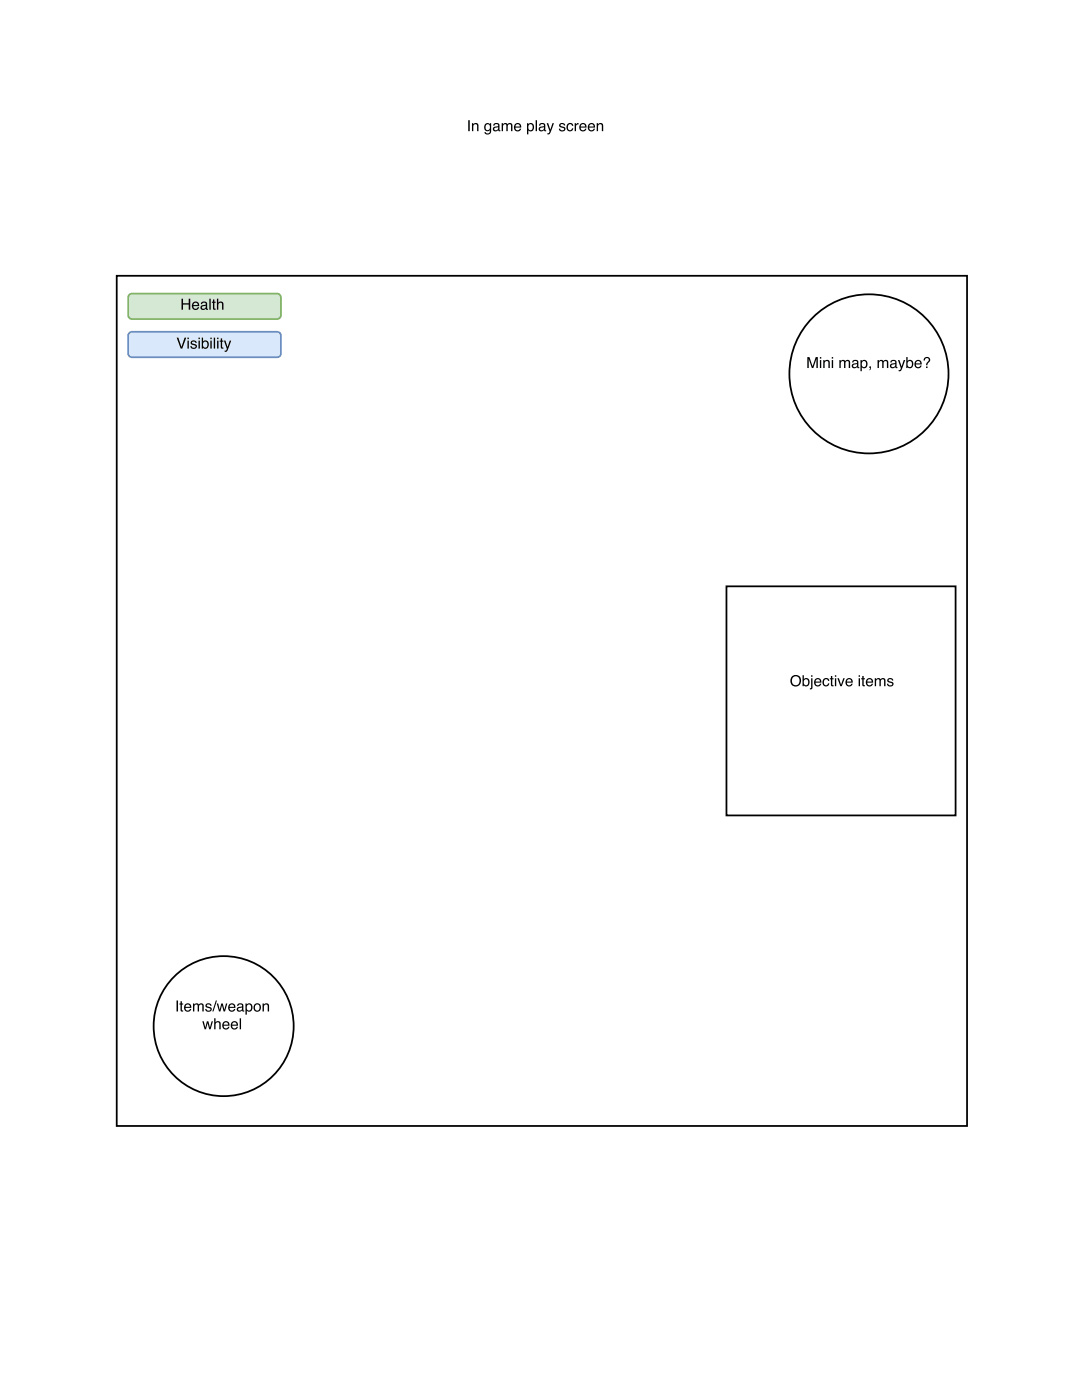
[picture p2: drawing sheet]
<svg xmlns="http://www.w3.org/2000/svg" width="216mm" height="279mm" viewBox="0 0 216 279" stroke-linecap="round" stroke-linejoin="round" font-family="sans-serif">
<path d="M23.3 55h169.7v169.7h-169.7z" fill="none" stroke="#000" stroke-width=".35"/>
<path d="M25.8 58.8l.5-.2h29a.76 .76 0 0 1 .8 .8v3.5a.76 .76 0 0 1-.8 .8h-29a.76 .76 0 0 1-.7-.8v-3.5z" fill="#d5e8d4"/>
<path d="M25.8 58.8l.5-.2h29a.76 .76 0 0 1 .8 .8v3.5a.76 .76 0 0 1-.8 .8h-29a.76 .76 0 0 1-.7-.8v-3.5z" fill="none" stroke="#82b366" stroke-width=".35"/>
<path d="M36.2 59.6h.3v.9h1.2v-.9h.3v2.2h-.3v-1h-1.2v1h-.3zM38.5 60.4a.73 .73 0 0 1 .9-.1 .73 .73 0 0 1 .3 .8h-1.1a.45 .45 0 0 0 .3 .5 .45 .45 0 0 0 .6-.3h.2a.78 .78 0 0 1-1.1 .5 .78 .78 0 0 1-.2-1.2zM38.7 60.5l-.1 .4h.9l-.3-.5zM40.3 61.3a.38 .38 0 0 0 .5 .3 .38 .38 0 0 0 .2-.6zM40.2 60.4a.71 .71 0 0 1 1.1 .2v1h.2v.2h-.1a.45 .45 0 0 0-.7 0 .49 .49 0 0 1-.7-.3 .49 .49 0 0 1 .5-.6l.6-.1a.36 .36 0 0 0-.4-.4 .36 .36 0 0 0-.4 .3h-.2zM41.8 59.6h.2v2.2h-.2zM42.5 59.8h.3v.4h.2v.2h-.2v1.1l.2 .1v.2a.38 .38 0 0 1-.5-.3v-1.1h-.2v-.2h.2zM43.3 59.6h.3v.8a.56 .56 0 0 1 .6-.2 .56 .56 0 0 1 .4 .6v1h-.3v-1a.39 .39 0 0 0-.5-.4 .39 .39 0 0 0-.2 .6v.8h-.3z" fill="#000"/>
<path d="M25.8 66.4l.5-.2h29a.76 .76 0 0 1 .8 .8v3.5a.76 .76 0 0 1-.8 .8h-29a.76 .76 0 0 1-.7-.8v-3.5z" fill="#dae8fc"/>
<path d="M25.8 66.4l.5-.2h29a.76 .76 0 0 1 .8 .8v3.5a.76 .76 0 0 1-.8 .8h-29a.76 .76 0 0 1-.7-.8v-3.5z" fill="none" stroke="#6c8ebf" stroke-width=".35"/>
<g fill="#000">
<path d="M93.4 24h.3v2.2h-.3zM94.2 24.6h.2v.2a.57 .57 0 0 1 .7-.2 .57 .57 0 0 1 .4 .6v1h-.3v-1a.39 .39 0 0 0-.5-.4 .39 .39 0 0 0-.3 .5v.9h-.2zM96.8 24.8l.5-.2 .5 .2v-.2h.2v1.4a.7 .7 0 0 1-.5 .8 .7 .7 0 0 1-.8-.4h.2a.46 .46 0 0 0 .7 .2 .46 .46 0 0 0 .1-.6 .69 .69 0 0 1-.9 .1 .69 .69 0 0 1-.2-.9zM97 24.9a.56 .56 0 0 0-.1 .7 .56 .56 0 0 0 .7 .3 .56 .56 0 0 0 .2-.8 .56 .56 0 0 0-.8-.2zM98.6 25.6a.38 .38 0 0 0 .5 .4 .38 .38 0 0 0 .2-.6zM98.5 24.8a.71 .71 0 0 1 1.2 .2v.9l.1 .1v.2h-.1a.45 .45 0 0 0-.7 0 .49 .49 0 0 1-.7-.4 .49 .49 0 0 1 .5-.5l.6-.2a.36 .36 0 0 0-.3-.4 .36 .36 0 0 0-.4 .4h-.3zM100.1 24.6h.3v.2a.52 .52 0 0 1 .9 0 .53 .53 0 0 1 .6-.2 .53 .53 0 0 1 .3 .5v1.1h-.2v-1.3l-.3-.1-.4 .2v1.2h-.3v-1.1a.36 .36 0 0 0-.4-.3 .36 .36 0 0 0-.2 .5v.9h-.3zM102.8 24.8a.73 .73 0 0 1 .8-.2 .73 .73 0 0 1 .4 .9h-1.2a.45 .45 0 0 0 .4 .5 .45 .45 0 0 0 .5-.3h.3a.78 .78 0 0 1-1.1 .4 .78 .78 0 0 1-.3-1.1zM103 24.9l-.2 .4h.9l-.3-.5zM105.6 24.9a.56 .56 0 0 0-.2 .8 .56 .56 0 0 0 .8 .1 .56 .56 0 0 0 .1-.7 .56 .56 0 0 0-.7-.2zM105.2 24.6h.2v.2a.7 .7 0 0 1 1-.1 .7 .7 0 0 1 .1 1 .62 .62 0 0 1-.4 .5 .62 .62 0 0 1-.7-.2v.8h-.2zM106.9 24h.3v2.2h-.3zM107.8 25.6a.38 .38 0 0 0 .5 .4 .38 .38 0 0 0 .2-.6zM107.6 24.8a.71 .71 0 0 1 1.2 .2v.9l.2 .1v.2h-.2a.45 .45 0 0 0-.6 0 .49 .49 0 0 1-.7-.4 .49 .49 0 0 1 .5-.5l.5-.2a.36 .36 0 0 0-.3-.4 .36 .36 0 0 0-.4 .4h-.2zM109.1 24.6h.3l.4 1.3 .4-1.3h.3l-.6 1.7a.53 .53 0 0 1-.7 .5v-.2h.3l.2-.4zM111.7 24.7a.64 .64 0 0 1 1.1 .3h-.3a.34 .34 0 0 0-.3-.2 .34 .34 0 0 0-.3 .3 .76 .76 0 0 1 .9 .8 .69 .69 0 0 1-.7 .3 .69 .69 0 0 1-.6-.5h.3a.39 .39 0 0 0 .4 .3 .39 .39 0 0 0 .3-.3v-.1a.76 .76 0 0 1-.9-.8zM113.2 24.8a.65 .65 0 0 1 .7-.2 .65 .65 0 0 1 .5 .5h-.3a.44 .44 0 0 0-.6-.3 .44 .44 0 0 0-.2 .6 .42 .42 0 0 0 .3 .6 .42 .42 0 0 0 .5-.4h.3a.72 .72 0 0 1-.9 .6 .72 .72 0 0 1-.4-1zM114.7 24.6h.2v.3l.3-.3h.2v.2a.43 .43 0 0 0-.5 .5v.9h-.2zM115.8 24.8a.73 .73 0 0 1 .9-.2 .73 .73 0 0 1 .3 .9h-1.1a.45 .45 0 0 0 .3 .5 .45 .45 0 0 0 .6-.3h.2a.78 .78 0 0 1-1.1 .4 .78 .78 0 0 1-.2-1.1zM116 24.9l-.1 .4h.9l-.3-.5zM117.5 24.8a.73 .73 0 0 1 .9-.2 .73 .73 0 0 1 .3 .9h-1.1a.45 .45 0 0 0 .3 .5 .45 .45 0 0 0 .5-.3h.3a.78 .78 0 0 1-1.1 .4 .78 .78 0 0 1-.2-1.1zM117.7 24.9l-.1 .4h.9l-.3-.5zM119.1 24.6h.2v.2a.57 .57 0 0 1 .7-.2 .57 .57 0 0 1 .4 .6v1h-.3v-1a.39 .39 0 0 0-.5-.4 .39 .39 0 0 0-.3 .5v.9h-.2z"/>
<path d="M35.3 67.4h.3l.6 1.8 .6-1.8h.4l-.8 2.2h-.3zM37.4 68h.3v1.6h-.3zM37.4 67.4h.3v.3h-.3zM38.2 68.1a.64 .64 0 0 1 1 .3h-.2a.34 .34 0 0 0-.4-.2 .34 .34 0 0 0-.3 .3h.1a.76 .76 0 0 1 .9 .8 .69 .69 0 0 1-.8 .3 .69 .69 0 0 1-.5-.5h.2a.39 .39 0 0 0 .4 .3 .39 .39 0 0 0 .4-.4h-.1a.76 .76 0 0 1-.8-.8zM39.6 68h.3v1.6h-.3zM39.6 67.4h.3v.3h-.3zM40.3 67.4h.2v.8a.7 .7 0 0 1 .9-.1 .7 .7 0 0 1 .2 .9 .63 .63 0 0 1-.4 .6 .63 .63 0 0 1-.7-.2v.2h-.2zM40.6 68.3a.55 .55 0 0 0-.1 .8 .55 .55 0 0 0 .8 .1 .56 .56 0 0 0 0-.7 .56 .56 0 0 0-.7-.2zM42 68h.2v1.6h-.2zM42 67.4h.2v.3h-.2zM42.7 67.4h.2v2.2h-.2zM43.3 68h.3v1.6h-.3zM43.3 67.4h.3v.3h-.3zM44.1 67.5h.2v.5h.3v.2h-.3v1l.3 .2v.2a.38 .38 0 0 1-.5-.4v-1h-.3v-.2h.3zM44.7 68h.3l.4 1.3 .4-1.3h.3l-.6 1.7a.53 .53 0 0 1-.7 .5v-.2h.3l.2-.4z"/>
</g>
<circle cx="44.6" cy="204.8" r="14" fill="#fff"/>
<circle cx="44.6" cy="204.8" r="14" fill="none" stroke="#000" stroke-width=".35"/>
<g fill="#000">
<path d="M35.2 199.7h.3v2.2h-.3zM36 199.8h.3v.5h.2v.2h-.2v1l.2 .1v.3a.38 .38 0 0 1-.5-.4v-1h-.2v-.2h.2zM36.9 200.5a.73 .73 0 0 1 .9-.2 .73 .73 0 0 1 .4 .8h-1.2a.45 .45 0 0 0 .4 .6 .45 .45 0 0 0 .5-.3h.3a.78 .78 0 0 1-1.2 .4 .78 .78 0 0 1-.2-1.2zM37.1 200.6l-.1 .3h.9l-.3-.4zM38.5 200.3h.3v.2a.52 .52 0 0 1 .9 0 .53 .53 0 0 1 .6-.2 .53 .53 0 0 1 .4 .5v1.1h-.3v-1.3l-.3-.1-.4 .2v1.2h-.3v-1.1a.36 .36 0 0 0-.4-.3 .36 .36 0 0 0-.2 .5v.9h-.3zM41.2 200.4a.64 .64 0 0 1 1 .3h-.2a.34 .34 0 0 0-.4-.3 .34 .34 0 0 0-.3 .4h.1a.76 .76 0 0 1 .8 .8 .69 .69 0 0 1-.7 .3 .69 .69 0 0 1-.6-.5h.3a.39 .39 0 0 0 .4 .3 .39 .39 0 0 0 .4-.4h-.1a.76 .76 0 0 1-.9-.8zM43.1 199.7h.2l-.7 2.2h-.2zM43.2 200.3h.3l.3 1.2 .4-1.2h.3l.3 1.2 .3-1.2h.3l-.5 1.6h-.3l-.3-1.3-.3 1.3h-.3zM45.7 200.5a.73 .73 0 0 1 .9-.2 .73 .73 0 0 1 .4 .8h-1.2a.45 .45 0 0 0 .4 .6 .45 .45 0 0 0 .5-.3h.3a.78 .78 0 0 1-1.2 .4 .78 .78 0 0 1-.2-1.2zM45.9 200.6l-.1 .3h.9l-.3-.4zM47.5 201.3a.38 .38 0 0 0 .5 .4 .38 .38 0 0 0 .2-.6zM47.4 200.4a.71 .71 0 0 1 1.2 .3v.9l.1 .1v.2h-.1a.45 .45 0 0 0-.7 0 .49 .49 0 0 1-.7-.4 .49 .49 0 0 1 .5-.6l.6-.1a.36 .36 0 0 0-.3-.4 .36 .36 0 0 0-.4 .4h-.3zM49.4 200.6a.56 .56 0 0 0-.2 .7 .56 .56 0 0 0 .8 .2 .56 .56 0 0 0 .1-.7 .56 .56 0 0 0-.7-.2zM49 200.3h.2v.2a.7 .7 0 0 1 1-.1 .7 .7 0 0 1 .2 .9 .62 .62 0 0 1-.5 .6 .62 .62 0 0 1-.7-.2v.8h-.2zM51 200.6a.56 .56 0 0 0-.1 .8 .56 .56 0 0 0 .8 .1 .55 .55 0 0 0 .1-.8 .55 .55 0 0 0-.8-.1zM50.8 200.5a.78 .78 0 0 1 1.1 .1 .78 .78 0 0 1-.1 1.1 .78 .78 0 0 1-1.1-.2l-.1-.7zM52.4 200.3h.2v.2a.57 .57 0 0 1 .7-.2 .57 .57 0 0 1 .4 .5v1.1h-.3v-1a.39 .39 0 0 0-.5-.4 .39 .39 0 0 0-.2 .5v.9h-.3z"/>
<path d="M40.4 203.8h.3l.3 1.3 .3-1.3h.3l.3 1.3 .3-1.3h.3l-.5 1.6h-.3l-.3-1.2-.3 1.2h-.3zM42.7 203.2h.3v.8a.56 .56 0 0 1 .7-.2 .56 .56 0 0 1 .3 .6v1h-.2v-1a.39 .39 0 0 0-.5-.4 .39 .39 0 0 0-.3 .6v.8h-.3zM44.6 204a.73 .73 0 0 1 .8-.1 .73 .73 0 0 1 .4 .8h-1.2a.45 .45 0 0 0 .4 .5 .45 .45 0 0 0 .5-.3h.3a.78 .78 0 0 1-1.1 .5 .78 .78 0 0 1-.3-1.2zM44.8 204.2l-.2 .3h.9l-.3-.5zM46.2 204a.73 .73 0 0 1 .9-.1 .73 .73 0 0 1 .4 .8h-1.2a.45 .45 0 0 0 .4 .5 .45 .45 0 0 0 .5-.3h.3a.78 .78 0 0 1-1.1 .5 .78 .78 0 0 1-.3-1.2zM46.5 204.2l-.2 .3h.9l-.3-.5zM47.8 203.2h.3v2.2h-.3z"/>
</g>
<path d="M145 117h45.7v45.7h-45.7z" fill="#fff"/>
<path d="M145 117h45.7v45.7h-45.7z" fill="none" stroke="#000" stroke-width=".35"/>
<path d="M158.1 134.9a1.1 1.1 0 0 1 1.5 .3 1.1 1.1 0 0 1-.2 1.5 1.1 1.1 0 0 1-1.6-.3l-.1-.8zM158.2 135.2a.88 .88 0 0 0-.1 1.1 .88 .88 0 0 0 1.1 .3 .87 .87 0 0 0 .3-1.2 .87 .87 0 0 0-1.3-.2zM160.1 134.8h.3v.7a.7 .7 0 0 1 .9 0 .7 .7 0 0 1 .2 .9 .63 .63 0 0 1-.4 .6 .63 .63 0 0 1-.7-.3v.2h-.3zM160.5 135.7a.55 .55 0 0 0-.1 .7 .55 .55 0 0 0 .8 .2 .56 .56 0 0 0 0-.7 .56 .56 0 0 0-.7-.2zM161.9 134.8h.2v.3h-.2zM161.9 135.4h.2v1.9l-.2 .3h-.3v-.2l.2-.1zM162.6 135.6a.73 .73 0 0 1 .9-.2 .73 .73 0 0 1 .4 .8h-1.2a.45 .45 0 0 0 .4 .6 .45 .45 0 0 0 .5-.4h.3a.78 .78 0 0 1-1.1 .5 .78 .78 0 0 1-.3-1.2zM162.9 135.7l-.2 .3h.9l-.3-.4zM164.3 135.5a.65 .65 0 0 1 .7-.2 .65 .65 0 0 1 .5 .6h-.3a.44 .44 0 0 0-.6-.3 .44 .44 0 0 0-.2 .6 .42 .42 0 0 0 .3 .6 .42 .42 0 0 0 .5-.4h.3a.72 .72 0 0 1-1 .6 .72 .72 0 0 1-.4-1.1zM165.8 134.9h.3v.5h.2v.2h-.2v1l.2 .1v.2a.38 .38 0 0 1-.5-.3v-1h-.2v-.2h.2zM166.6 135.4h.3v1.5h-.3zM166.6 134.8h.3v.3h-.3zM167.1 135.4h.3l.4 1.3 .5-1.3h.3l-.6 1.5h-.3zM168.9 135.6a.73 .73 0 0 1 .9-.2 .73 .73 0 0 1 .4 .8h-1.2a.45 .45 0 0 0 .3 .6 .45 .45 0 0 0 .6-.4h.2a.78 .78 0 0 1-1.1 .5 .78 .78 0 0 1-.2-1.2zM169.1 135.7l-.1 .3h.9l-.3-.4zM171.3 135.4h.3v1.5h-.3zM171.3 134.8h.3v.3h-.3zM172.1 134.9h.2v.5h.3v.2h-.3v1l.3 .1v.2a.38 .38 0 0 1-.5-.3v-1h-.3v-.2h.3zM173 135.6a.73 .73 0 0 1 .9-.2 .73 .73 0 0 1 .3 .8h-1.2a.45 .45 0 0 0 .4 .6 .45 .45 0 0 0 .5-.4h.3a.78 .78 0 0 1-1.1 .5 .78 .78 0 0 1-.2-1.2zM173.2 135.7l-.1 .3h.8l-.2-.4zM174.5 135.4h.3v.2a.52 .52 0 0 1 .9 0 .53 .53 0 0 1 .6-.3 .53 .53 0 0 1 .4 .6v1h-.3v-1.2l-.3-.1-.3 .2v1.1h-.3v-1a.36 .36 0 0 0-.5-.3 .36 .36 0 0 0-.2 .5v.8h-.3zM177.2 135.5a.64 .64 0 0 1 1 .3h-.2a.34 .34 0 0 0-.4-.3 .34 .34 0 0 0-.3 .3l.1 .1a.76 .76 0 0 1 .9 .8 .69 .69 0 0 1-.8 .3 .69 .69 0 0 1-.5-.6h.2a.39 .39 0 0 0 .4 .4 .39 .39 0 0 0 .4-.4h-.1a.76 .76 0 0 1-.8-.8z" fill="#000"/>
<circle cx="173.4" cy="74.6" r="15.9" fill="#fff"/>
<circle cx="173.4" cy="74.6" r="15.9" fill="none" stroke="#000" stroke-width=".35"/>
<path d="M161.1 71.3h.4l.6 1.8 .7-1.8h.4v2.1h-.3v-1.8l-.6 1.8h-.3l-.6-1.8v1.8h-.3zM163.6 71.9h.3v1.5h-.3zM163.6 71.3h.3v.3h-.3zM164.3 71.9h.2v.2a.57 .57 0 0 1 .7-.3 .57 .57 0 0 1 .4 .6v1h-.3v-1a.39 .39 0 0 0-.5-.3 .39 .39 0 0 0-.3 .5v.8h-.2zM166 71.9h.2v1.5h-.2zM166 71.3h.2v.3h-.2zM167.5 71.9h.3v.2a.52 .52 0 0 1 .9 0 .53 .53 0 0 1 .6-.3 .53 .53 0 0 1 .3 .6v1h-.2l-.1-1.2-.2-.1-.4 .2v1.1h-.3v-1a.36 .36 0 0 0-.4-.3 .36 .36 0 0 0-.2 .5v.8h-.3zM170.3 72.9a.38 .38 0 0 0 .5 .3 .38 .38 0 0 0 .2-.5zM170.1 72a.71 .71 0 0 1 1.2 .3v.9l.2 .1v.2h-.2a.45 .45 0 0 0-.7 0 .49 .49 0 0 1-.6-.4 .49 .49 0 0 1 .5-.6l.5-.1a.36 .36 0 0 0-.3-.4 .36 .36 0 0 0-.4 .3h-.3zM172.1 72.2a.56 .56 0 0 0-.2 .7 .56 .56 0 0 0 .8 .2 .56 .56 0 0 0 .1-.7 .56 .56 0 0 0-.7-.2zM171.7 71.9h.3v.2a.7 .7 0 0 1 .9-.1 .7 .7 0 0 1 .2 .9 .62 .62 0 0 1-.5 .6 .62 .62 0 0 1-.6-.2v.8h-.3zM173.5 73.1h.3l-.1 .6-.2 .2 .1-.4-.1-.1zM175.1 71.9h.3v.2a.52 .52 0 0 1 .9 0 .53 .53 0 0 1 .6-.3 .53 .53 0 0 1 .3 .6v1h-.2v-1.2l-.3-.1-.4 .2v1.1h-.3v-1a.36 .36 0 0 0-.4-.3 .36 .36 0 0 0-.2 .5v.8h-.3zM177.9 72.9a.38 .38 0 0 0 .5 .3 .38 .38 0 0 0 .2-.5zM177.7 72a.71 .71 0 0 1 1.2 .3v.9l.2 .1v.2h-.2a.45 .45 0 0 0-.7 0 .49 .49 0 0 1-.6-.4 .49 .49 0 0 1 .5-.6l.5-.1a.36 .36 0 0 0-.3-.4 .36 .36 0 0 0-.4 .3h-.3zM179.2 71.9h.3l.4 1.3 .4-1.3h.3l-.6 1.7a.53 .53 0 0 1-.7 .5v-.3h.3l.2-.3zM180.8 71.3h.3v.7a.7 .7 0 0 1 .9 0 .7 .7 0 0 1 .2 .9 .63 .63 0 0 1-.4 .6 .63 .63 0 0 1-.7-.3v.2h-.3zM181.2 72.2a.55 .55 0 0 0-.1 .7 .55 .55 0 0 0 .8 .2 .56 .56 0 0 0 0-.7 .56 .56 0 0 0-.7-.2zM182.7 72.1a.73 .73 0 0 1 .9-.2 .73 .73 0 0 1 .3 .8h-1.1a.45 .45 0 0 0 .3 .6 .45 .45 0 0 0 .5-.4h.3a.78 .78 0 0 1-1.1 .5 .78 .78 0 0 1-.2-1.2zM182.9 72.2l-.1 .3h.8l-.2-.4zM184.8 73.1h.3v.3h-.3zM184.5 71.4a.66 .66 0 0 1 1 .1 .66 .66 0 0 1-.3 1l-.1 .4h-.3l.1-.5a.46 .46 0 0 0 .4-.5 .46 .46 0 0 0-.6-.4l-.2 .4h-.2z" fill="#000"/>
</svg>
